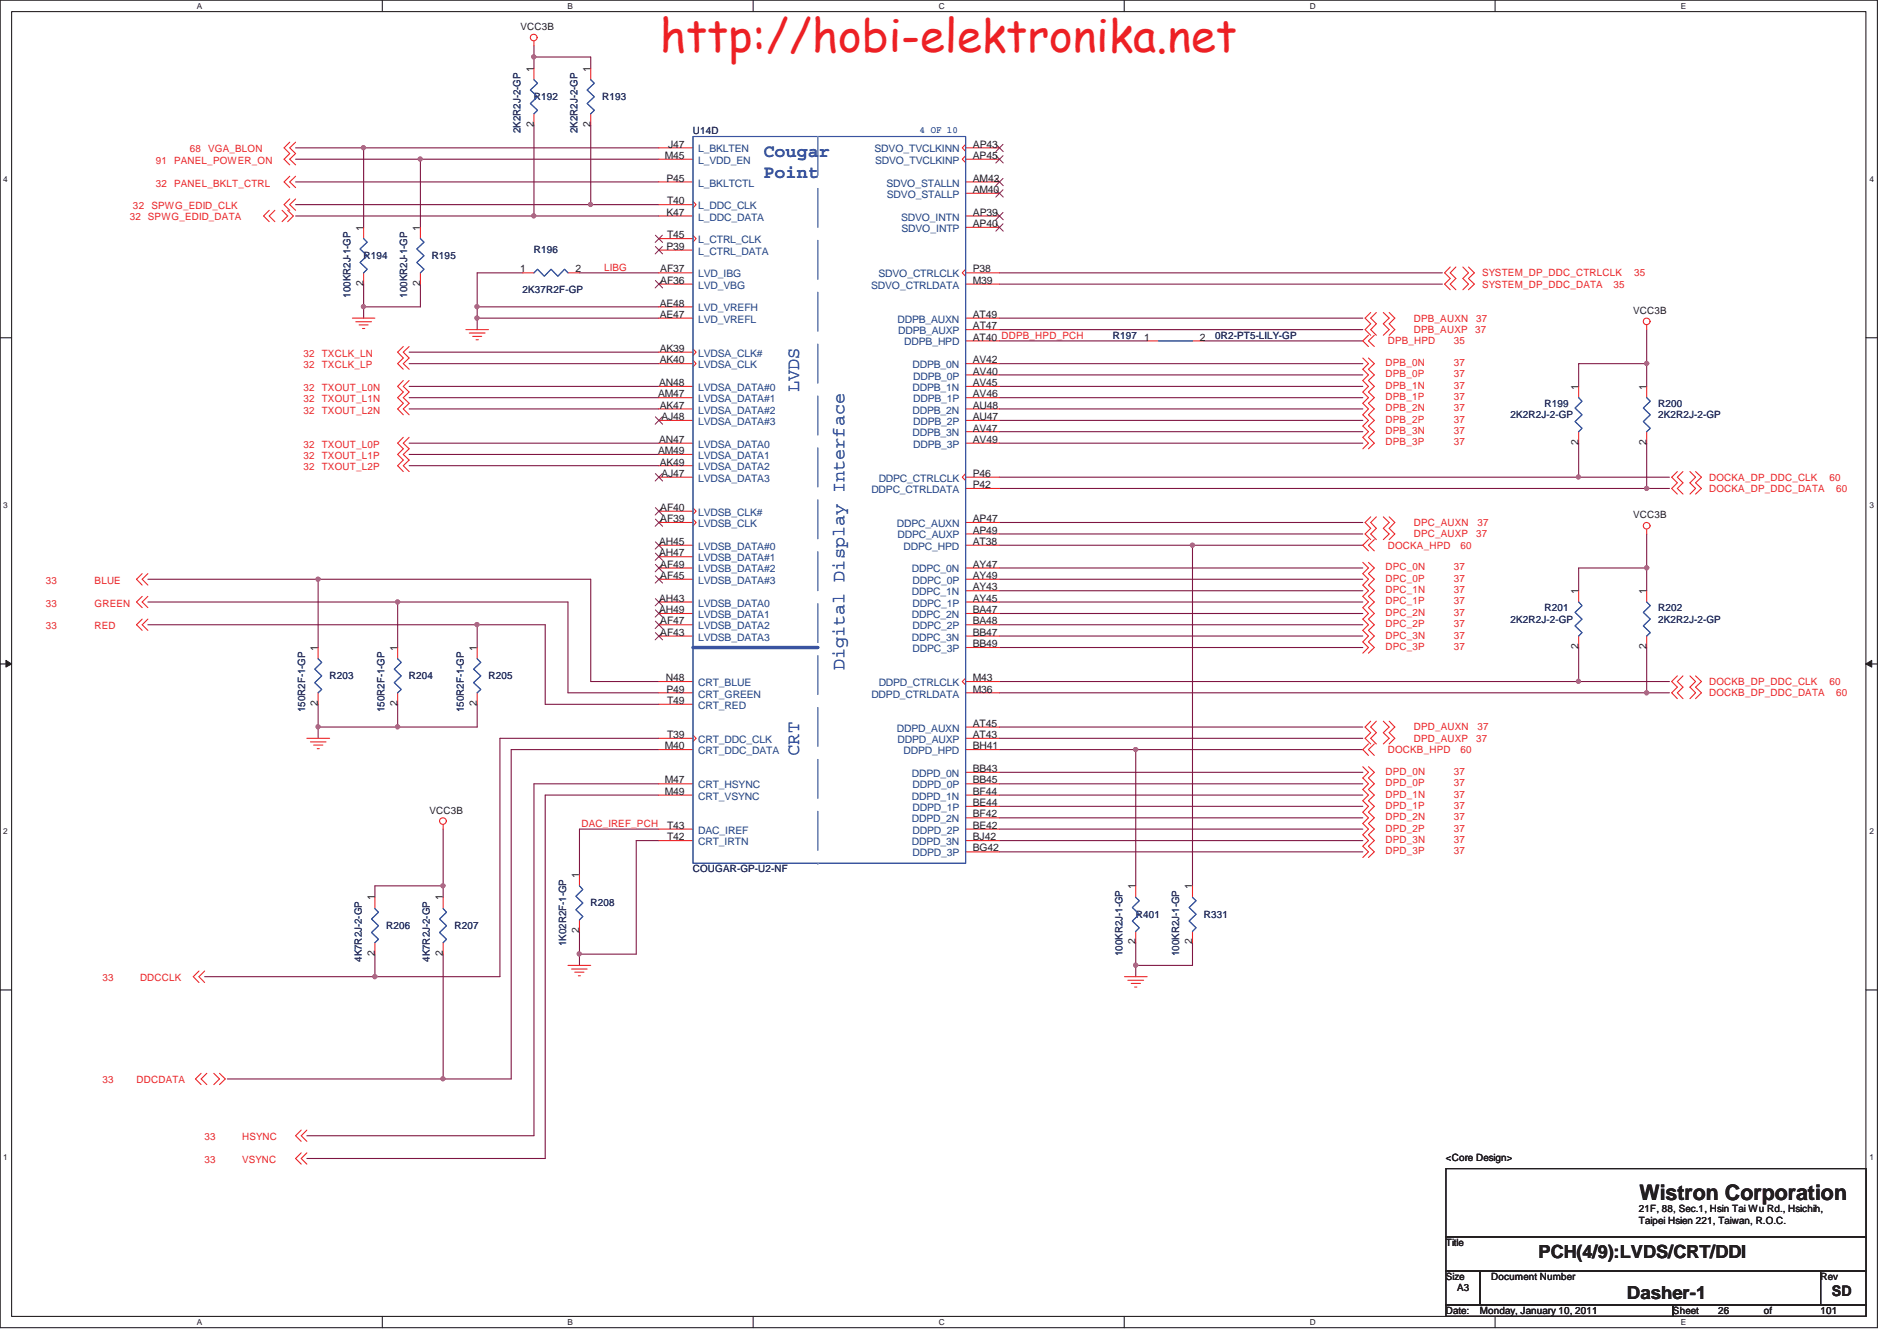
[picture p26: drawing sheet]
<svg xmlns="http://www.w3.org/2000/svg" width="297mm" height="210mm" viewBox="0 0 297 210" stroke-linecap="round" stroke-linejoin="round" font-family="sans-serif">
<defs><g id="words">
<text font-size="7.1" fill="#ed2024" x="103.3" y="8.1">http://hobi-elektronika.net</text>
<text font-size="3.3" fill="#231f20" x="256.7" y="187.9">Wistron Corporation</text>
<g font-size="2.8" fill="#3a53a4">
<text x="119.5" y="24.6">Cougar</text>
<text x="119.5" y="27.9">Point</text>
<text x="125.1" y="61.4" transform="rotate(-90 125.1 61.4)">LVDS</text>
<text x="132.2" y="105" transform="rotate(-90 132.2 105)">Digital Display Interface</text>
<text x="125.1" y="118.3" transform="rotate(-90 125.1 118.3)">CRT</text>
</g>
<g font-size="2.8" fill="#231f20">
<text x="240.9" y="197">PCH(4/9):LVDS/CRT/DDI</text>
<text x="254.8" y="203.4">Dasher-1</text>
</g>
<text font-size="2.3" fill="#231f20" x="286.8" y="202.9">SD</text>
<g font-size="1.6" fill="#231f20">
<text x="81.5" y="4.7">VCC3B</text>
<text x="83.6" y="11.3" transform="rotate(-90 83.6 11.3)">1</text>
<text x="92.5" y="11.3" transform="rotate(-90 92.5 11.3)">1</text>
<text x="83.6" y="19.9" transform="rotate(-90 83.6 19.9)">2</text>
<text x="92.5" y="19.9" transform="rotate(-90 92.5 19.9)">2</text>
<text x="104.6" y="23.1">J47</text>
<text x="152.3" y="23.1">AP43</text>
<text x="104.1" y="24.9">M45</text>
<text x="104.4" y="28.4">P45</text>
<text x="152.3" y="24.9">AP45</text>
<text x="152.3" y="28.4">AM42</text>
<text x="104.4" y="33.8">K47</text>
<text x="104.5" y="32">T40</text>
<text x="152.3" y="30.2">AM40</text>
<text x="152.3" y="35.5">AP40</text>
<text x="152.3" y="33.8">AP39</text>
<text x="56.9" y="36.1" transform="rotate(-90 56.9 36.1)">1</text>
<text x="65.8" y="36.1" transform="rotate(-90 65.8 36.1)">1</text>
<text x="104.4" y="39.1">P39</text>
<text x="104.5" y="37.3">T45</text>
<text x="56.9" y="44.8" transform="rotate(-90 56.9 44.8)">2</text>
<text x="65.8" y="44.8" transform="rotate(-90 65.8 44.8)">2</text>
<text x="81.4" y="42.7">1</text>
<text x="90.1" y="42.7">2</text>
<text x="103.3" y="48">AE48</text>
<text x="103.4" y="42.7">AF37</text>
<text x="103.4" y="44.4">AF36</text>
<text x="152.3" y="42.7">P38</text>
<text x="152.3" y="44.4">M39</text>
<text x="103.3" y="49.8">AE47</text>
<text x="152.3" y="49.8">AT49</text>
<text x="152.3" y="53.3">AT40 DDPB_HPD_PCH</text>
<text x="152.3" y="51.6">AT47</text>
<text x="179.2" y="53.3">1</text>
<text x="187.9" y="53.3">2</text>
<text x="255.7" y="49.1">VCC3B</text>
<text x="103.3" y="55.1">AK39</text>
<text x="103.3" y="56.9">AK40</text>
<text x="152.3" y="56.9">AV42</text>
<text x="152.3" y="58.7">AV40</text>
<text x="103.1" y="62.2">AM47</text>
<text x="103.2" y="60.4">AN48</text>
<text x="103.3" y="64">AK47</text>
<text x="103.6" y="65.8">AJ48</text>
<text x="152.3" y="60.4">AV45</text>
<text x="152.3" y="64">AU48</text>
<text x="152.3" y="62.2">AV46</text>
<text x="152.3" y="65.8">AU47</text>
<text x="247.2" y="61" transform="rotate(-90 247.2 61)">1</text>
<text x="257.8" y="61" transform="rotate(-90 257.8 61)">1</text>
<text x="103.1" y="71.1">AM49</text>
<text x="103.2" y="69.3">AN47</text>
<text x="152.3" y="67.6">AV47</text>
<text x="152.3" y="69.3">AV49</text>
<text x="247.2" y="69.7" transform="rotate(-90 247.2 69.7)">2</text>
<text x="257.8" y="69.7" transform="rotate(-90 257.8 69.7)">2</text>
<text x="103.3" y="72.9">AK49</text>
<text x="103.6" y="74.7">AJ47</text>
<text x="152.3" y="74.7">P46</text>
<text x="152.3" y="76.5">P42</text>
<text x="103.4" y="80">AF40</text>
<text x="103.4" y="81.8">AF39</text>
<text x="152.3" y="83.6">AP49</text>
<text x="152.3" y="81.8">AP47</text>
<text x="255.7" y="81.1">VCC3B</text>
<text x="103.2" y="85.4">AH45</text>
<text x="103.2" y="87.1">AH47</text>
<text x="103.4" y="88.9">AF49</text>
<text x="152.3" y="85.4">AT38</text>
<text x="152.3" y="88.9">AY47</text>
<text x="103.2" y="94.2">AH43</text>
<text x="103.4" y="90.7">AF45</text>
<text x="152.3" y="94.2">AY45</text>
<text x="152.3" y="90.7">AY49</text>
<text x="152.3" y="92.4">AY43</text>
<text x="247.2" y="93" transform="rotate(-90 247.2 93)">1</text>
<text x="257.8" y="93" transform="rotate(-90 257.8 93)">1</text>
<text x="49.8" y="101.9" transform="rotate(-90 49.8 101.9)">1</text>
<text x="62.2" y="101.9" transform="rotate(-90 62.2 101.9)">1</text>
<text x="74.7" y="101.9" transform="rotate(-90 74.7 101.9)">1</text>
<text x="103.2" y="96">AH49</text>
<text x="103.4" y="97.8">AF47</text>
<text x="103.4" y="99.6">AF43</text>
<text x="152.3" y="97.8">BA48</text>
<text x="152.3" y="101.3">BB49</text>
<text x="152.3" y="96">BA47</text>
<text x="152.3" y="99.6">BB47</text>
<text x="247.2" y="101.7" transform="rotate(-90 247.2 101.7)">2</text>
<text x="257.8" y="101.7" transform="rotate(-90 257.8 101.7)">2</text>
<text x="104.3" y="106.7">N48</text>
<text x="152.3" y="106.7">M43</text>
<text x="49.8" y="110.6" transform="rotate(-90 49.8 110.6)">2</text>
<text x="62.2" y="110.6" transform="rotate(-90 62.2 110.6)">2</text>
<text x="74.7" y="110.6" transform="rotate(-90 74.7 110.6)">2</text>
<text x="104.4" y="108.5">P49</text>
<text x="104.5" y="110.2">T49</text>
<text x="152.3" y="108.5">M36</text>
<text x="152.3" y="113.8">AT45</text>
<text x="104.1" y="117.4">M40</text>
<text x="104.5" y="115.6">T39</text>
<text x="152.3" y="117.4">BH41</text>
<text x="152.3" y="115.6">AT43</text>
<text x="104.1" y="122.7">M47</text>
<text x="104.1" y="124.4">M49</text>
<text x="152.3" y="122.7">BB45</text>
<text x="152.3" y="120.9">BB43</text>
<text x="152.3" y="124.4">BF44</text>
<text x="67.3" y="127.4">VCC3B</text>
<text x="104.5" y="131.6">T42</text>
<text x="104.5" y="129.8">T43</text>
<text x="152.3" y="129.8">BE42</text>
<text x="152.3" y="126.2">BE44</text>
<text x="152.3" y="128">BF42</text>
<text x="152.3" y="131.6">BJ42</text>
<text x="90.7" y="137.4" transform="rotate(-90 90.7 137.4)">1</text>
<text x="152.3" y="133.3">BG42</text>
<text x="58.7" y="141" transform="rotate(-90 58.7 141)">1</text>
<text x="69.4" y="141" transform="rotate(-90 69.4 141)">1</text>
<text x="177.8" y="139.2" transform="rotate(-90 177.8 139.2)">1</text>
<text x="186.7" y="139.2" transform="rotate(-90 186.7 139.2)">1</text>
<text x="58.7" y="149.7" transform="rotate(-90 58.7 149.7)">2</text>
<text x="69.4" y="149.7" transform="rotate(-90 69.4 149.7)">2</text>
<text x="90.7" y="146.1" transform="rotate(-90 90.7 146.1)">2</text>
<text x="177.8" y="147.9" transform="rotate(-90 177.8 147.9)">2</text>
<text x="186.7" y="147.9" transform="rotate(-90 186.7 147.9)">2</text>
<text x="226.4" y="181.8">&lt;Core Design&gt;</text>
<text x="256.6" y="189.8">21F, 88, Sec.1, Hsin Tai Wu Rd., Hsichih,</text>
<text x="256.6" y="191.6">Taipei Hsien 221, Taiwan, R.O.C.</text>
<text x="226.4" y="195.1">Title</text>
<text x="226.4" y="200.5">Size</text>
<text x="228.2" y="202.2">A3</text>
<text x="233.5" y="200.5">Document Number</text>
<text x="285.1" y="200.5">Rev</text>
<text x="226.4" y="205.8">Date:</text>
<text x="231.7" y="205.8">Monday, January 10, 2011</text>
<text x="262" y="205.8">Sheet</text>
<text x="269" y="205.8">26</text>
<text x="276.2" y="205.8">of</text>
<text x="285" y="205.8">101</text>
</g>
<g font-size="1.6" fill="#2d2d72">
<text x="83.6" y="15.7">R192</text>
<text x="94.3" y="15.7">R193</text>
<text x="81.5" y="20.8" transform="rotate(-90 81.5 20.8)">2K2R2J-2-GP</text>
<text x="90.4" y="20.8" transform="rotate(-90 90.4 20.8)">2K2R2J-2-GP</text>
<text x="108.5" y="21">U14D</text>
<text x="56.9" y="40.6">R194</text>
<text x="67.6" y="40.6">R195</text>
<text x="83.6" y="39.7">R196</text>
<text x="54.9" y="46.6" transform="rotate(-90 54.9 46.6)">100KR2J-1-GP</text>
<text x="63.7" y="46.6" transform="rotate(-90 63.7 46.6)">100KR2J-1-GP</text>
<text x="81.8" y="45.9">2K37R2F-GP</text>
<text x="174.3" y="53">R197</text>
<text x="190.3" y="53">0R2-PT5-LILY-GP</text>
<text x="236.5" y="65.5">2K2R2J-2-GP</text>
<text x="241.8" y="63.7">R199</text>
<text x="259.6" y="63.7">R200</text>
<text x="259.6" y="65.5">2K2R2J-2-GP</text>
<text x="241.8" y="95.7">R201</text>
<text x="259.6" y="95.7">R202</text>
<text x="236.5" y="97.5">2K2R2J-2-GP</text>
<text x="259.6" y="97.5">2K2R2J-2-GP</text>
<text x="51.6" y="106.4">R203</text>
<text x="64" y="106.4">R204</text>
<text x="76.5" y="106.4">R205</text>
<text x="47.8" y="111.5" transform="rotate(-90 47.8 111.5)">150R2F-1-GP</text>
<text x="60.2" y="111.5" transform="rotate(-90 60.2 111.5)">150R2F-1-GP</text>
<text x="72.6" y="111.5" transform="rotate(-90 72.6 111.5)">150R2F-1-GP</text>
<text x="108.5" y="136.6">COUGAR-GP-U2-NF</text>
<text x="92.5" y="141.9">R208</text>
<text x="177.8" y="143.7">R401</text>
<text x="188.5" y="143.7">R331</text>
<text x="60.5" y="145.5">R206</text>
<text x="71.2" y="145.5">R207</text>
<text x="88.7" y="148.2" transform="rotate(-90 88.7 148.2)">1K02R2F-1-GP</text>
<text x="175.8" y="149.7" transform="rotate(-90 175.8 149.7)">100KR2J-1-GP</text>
<text x="184.6" y="149.7" transform="rotate(-90 184.6 149.7)">100KR2J-1-GP</text>
<text x="56.7" y="150.6" transform="rotate(-90 56.7 150.6)">4K7R2J-2-GP</text>
<text x="67.3" y="150.6" transform="rotate(-90 67.3 150.6)">4K7R2J-2-GP</text>
</g>
<g font-size="1.6" fill="#ec2426">
<text x="29.7" y="23.9">68</text>
<text x="32.6" y="23.9">VGA_BLON</text>
<text x="24.4" y="29.2">32</text>
<text x="24.4" y="25.7">91</text>
<text x="27.3" y="29.2">PANEL_BKLT_CTRL</text>
<text x="27.3" y="25.7">PANEL_POWER_ON</text>
<text x="20.3" y="34.4">32 SPWG_EDID_DATA</text>
<text x="20.8" y="32.8">32</text>
<text x="23.7" y="32.8">SPWG_EDID_CLK</text>
<text x="94.6" y="42.4">LIBG</text>
<text x="232.1" y="43.3">SYSTEM_DP_DDC_CTRLCLK</text>
<text x="232.1" y="45.1">SYSTEM_DP_DDC_DATA</text>
<text x="252.7" y="45.1">35</text>
<text x="255.9" y="43.3">35</text>
<text x="217.3" y="53.9">DPB_HPD</text>
<text x="221.4" y="50.4">DPB_AUXN</text>
<text x="221.4" y="52.1">DPB_AUXP</text>
<text x="227.6" y="53.9">35</text>
<text x="231" y="52.1">37</text>
<text x="231.2" y="50.4">37</text>
<text x="47.5" y="55.9">32</text>
<text x="47.5" y="57.6">32</text>
<text x="50.4" y="55.9">TXCLK_LN</text>
<text x="50.4" y="57.6">TXCLK_LP</text>
<text x="217" y="59.1">DPB_0P</text>
<text x="217" y="57.3">DPB_0N</text>
<text x="227.6" y="57.3">37</text>
<text x="227.6" y="59.1">37</text>
<text x="47.5" y="61.2">32</text>
<text x="47.5" y="63">32</text>
<text x="47.5" y="64.8">32</text>
<text x="50.4" y="61.2">TXOUT_L0N</text>
<text x="50.4" y="63">TXOUT_L1N</text>
<text x="50.4" y="64.8">TXOUT_L2N</text>
<text x="217" y="62.7">DPB_1P</text>
<text x="217" y="60.9">DPB_1N</text>
<text x="217" y="64.4">DPB_2N</text>
<text x="227.6" y="60.9">37</text>
<text x="227.6" y="64.4">37</text>
<text x="227.6" y="62.7">37</text>
<text x="47.5" y="70.1">32</text>
<text x="47.5" y="71.9">32</text>
<text x="50.4" y="70.1">TXOUT_L0P</text>
<text x="50.4" y="71.9">TXOUT_L1P</text>
<text x="217" y="69.7">DPB_3P</text>
<text x="217" y="68">DPB_3N</text>
<text x="217" y="66.2">DPB_2P</text>
<text x="227.6" y="68">37</text>
<text x="227.6" y="69.7">37</text>
<text x="227.6" y="66.2">37</text>
<text x="47.5" y="73.7">32</text>
<text x="50.4" y="73.7">TXOUT_L2P</text>
<text x="267.6" y="75.3">DOCKA_DP_DDC_CLK</text>
<text x="267.6" y="77.1">DOCKA_DP_DDC_DATA</text>
<text x="286.4" y="75.3">60</text>
<text x="287.5" y="77.1">60</text>
<text x="221.4" y="82.4">DPC_AUXN</text>
<text x="231.3" y="82.4">37</text>
<text x="217" y="89.3">DPC_0N</text>
<text x="217.3" y="85.9">DOCKA_HPD</text>
<text x="221.4" y="84.1">DPC_AUXP</text>
<text x="227.6" y="89.3">37</text>
<text x="228.7" y="85.9">60</text>
<text x="231.2" y="84.1">37</text>
<text x="7.2" y="91.4">33</text>
<text x="7.2" y="95">33</text>
<text x="14.8" y="91.4">BLUE</text>
<text x="14.8" y="95">GREEN</text>
<text x="217" y="91.1">DPC_0P</text>
<text x="217" y="94.7">DPC_1P</text>
<text x="217" y="92.9">DPC_1N</text>
<text x="227.6" y="92.9">37</text>
<text x="227.6" y="91.1">37</text>
<text x="227.6" y="94.7">37</text>
<text x="7.2" y="98.5">33</text>
<text x="14.8" y="98.5">RED</text>
<text x="217" y="101.8">DPC_3P</text>
<text x="217" y="100">DPC_3N</text>
<text x="217" y="98.2">DPC_2P</text>
<text x="217" y="96.4">DPC_2N</text>
<text x="227.6" y="100">37</text>
<text x="227.6" y="96.4">37</text>
<text x="227.6" y="101.8">37</text>
<text x="227.6" y="98.2">37</text>
<text x="267.6" y="107.3">DOCKB_DP_DDC_CLK</text>
<text x="286.4" y="107.3">60</text>
<text x="267.6" y="109">DOCKB_DP_DDC_DATA</text>
<text x="287.5" y="109">60</text>
<text x="217.3" y="117.9">DOCKB_HPD</text>
<text x="221.4" y="114.4">DPD_AUXN</text>
<text x="221.4" y="116.2">DPD_AUXP</text>
<text x="228.7" y="117.9">60</text>
<text x="231.2" y="116.2">37</text>
<text x="231.3" y="114.4">37</text>
<text x="217" y="123.1">DPD_0P</text>
<text x="217" y="121.3">DPD_0N</text>
<text x="217" y="124.9">DPD_1N</text>
<text x="227.6" y="121.3">37</text>
<text x="227.6" y="124.9">37</text>
<text x="227.6" y="123.1">37</text>
<text x="91.1" y="129.5">DAC_IREF_PCH</text>
<text x="217" y="132">DPD_3N</text>
<text x="217" y="126.7">DPD_1P</text>
<text x="217" y="130.2">DPD_2P</text>
<text x="217" y="128.4">DPD_2N</text>
<text x="227.6" y="132">37</text>
<text x="227.6" y="128.4">37</text>
<text x="227.6" y="126.7">37</text>
<text x="227.6" y="130.2">37</text>
<text x="217" y="133.8">DPD_3P</text>
<text x="227.6" y="133.8">37</text>
<text x="16" y="153.7">33</text>
<text x="21.9" y="153.7">DDCCLK</text>
<text x="16" y="169.5">33</text>
<text x="21.4" y="169.5">DDCDATA</text>
<text x="32" y="178.5">33</text>
<text x="37.9" y="178.5">HSYNC</text>
<text x="32" y="182.1">33</text>
<text x="37.9" y="182.1">VSYNC</text>
</g>
<g font-size="1.6" fill="#1d437e">
<text x="109.3" y="23.9">L_BKLTEN</text>
<text x="136.9" y="23.9">SDVO_TVCLKINN</text>
<text x="109.3" y="29.2">L_BKLTCTL</text>
<text x="109.3" y="25.7">L_VDD_EN</text>
<text x="137" y="25.7">SDVO_TVCLKINP</text>
<text x="138.8" y="29.2">SDVO_STALLN</text>
<text x="109.3" y="32.8">L_DDC_CLK</text>
<text x="109.3" y="34.5">L_DDC_DATA</text>
<text x="138.9" y="31">SDVO_STALLP</text>
<text x="141.1" y="34.5">SDVO_INTN</text>
<text x="109.3" y="38.1">L_CTRL_CLK</text>
<text x="109.3" y="39.9">L_CTRL_DATA</text>
<text x="141.2" y="36.3">SDVO_INTP</text>
<text x="109.3" y="43.4">LVD_IBG</text>
<text x="109.3" y="45.2">LVD_VBG</text>
<text x="136.4" y="45.2">SDVO_CTRLDATA</text>
<text x="137.5" y="43.4">SDVO_CTRLCLK</text>
<text x="109.3" y="48.8">LVD_VREFH</text>
<text x="109.3" y="50.6">LVD_VREFL</text>
<text x="140.5" y="50.6">DDPB_AUXN</text>
<text x="140.6" y="52.3">DDPB_AUXP</text>
<text x="109.3" y="55.9">LVDSA_CLK#</text>
<text x="109.3" y="57.6">LVDSA_CLK</text>
<text x="141.6" y="54.1">DDPB_HPD</text>
<text x="142.9" y="57.6">DDPB_0N</text>
<text x="143" y="59.4">DDPB_0P</text>
<text x="109.3" y="61.2">LVDSA_DATA#0</text>
<text x="109.3" y="63">LVDSA_DATA#1</text>
<text x="109.3" y="64.8">LVDSA_DATA#2</text>
<text x="142.9" y="61.2">DDPB_1N</text>
<text x="142.9" y="64.8">DDPB_2N</text>
<text x="143" y="63">DDPB_1P</text>
<text x="109.3" y="66.5">LVDSA_DATA#3</text>
<text x="109.3" y="70.1">LVDSA_DATA0</text>
<text x="109.3" y="71.9">LVDSA_DATA1</text>
<text x="142.9" y="68.3">DDPB_3N</text>
<text x="143" y="66.5">DDPB_2P</text>
<text x="143" y="70.1">DDPB_3P</text>
<text x="109.3" y="73.7">LVDSA_DATA2</text>
<text x="109.3" y="75.4">LVDSA_DATA3</text>
<text x="136.4" y="77.2">DDPC_CTRLDATA</text>
<text x="137.6" y="75.4">DDPC_CTRLCLK</text>
<text x="109.3" y="80.8">LVDSB_CLK#</text>
<text x="109.3" y="82.6">LVDSB_CLK</text>
<text x="140.4" y="82.6">DDPC_AUXN</text>
<text x="109.3" y="86.1">LVDSB_DATA#0</text>
<text x="109.3" y="87.9">LVDSB_DATA#1</text>
<text x="109.3" y="89.6">LVDSB_DATA#2</text>
<text x="140.5" y="84.3">DDPC_AUXP</text>
<text x="141.5" y="86.1">DDPC_HPD</text>
<text x="142.8" y="89.6">DDPC_0N</text>
<text x="109.3" y="91.4">LVDSB_DATA#3</text>
<text x="109.3" y="95">LVDSB_DATA0</text>
<text x="142.8" y="93.2">DDPC_1N</text>
<text x="142.9" y="95">DDPC_1P</text>
<text x="142.9" y="91.4">DDPC_0P</text>
<text x="109.3" y="96.8">LVDSB_DATA1</text>
<text x="109.3" y="98.5">LVDSB_DATA2</text>
<text x="109.3" y="100.3">LVDSB_DATA3</text>
<text x="142.8" y="96.8">DDPC_2N</text>
<text x="142.8" y="100.3">DDPC_3N</text>
<text x="142.9" y="98.5">DDPC_2P</text>
<text x="109.3" y="107.4">CRT_BLUE</text>
<text x="137.6" y="107.4">DDPD_CTRLCLK</text>
<text x="142.9" y="102.1">DDPC_3P</text>
<text x="109.3" y="109.2">CRT_GREEN</text>
<text x="109.3" y="111">CRT_RED</text>
<text x="136.4" y="109.2">DDPD_CTRLDATA</text>
<text x="109.3" y="116.3">CRT_DDC_CLK</text>
<text x="109.3" y="118.1">CRT_DDC_DATA</text>
<text x="140.4" y="114.6">DDPD_AUXN</text>
<text x="140.5" y="116.3">DDPD_AUXP</text>
<text x="141.5" y="118.1">DDPD_HPD</text>
<text x="109.3" y="123.4">CRT_HSYNC</text>
<text x="109.3" y="125.2">CRT_VSYNC</text>
<text x="142.8" y="121.7">DDPD_0N</text>
<text x="142.8" y="125.2">DDPD_1N</text>
<text x="142.9" y="123.4">DDPD_0P</text>
<text x="109.3" y="130.6">DAC_IREF</text>
<text x="142.8" y="128.8">DDPD_2N</text>
<text x="142.9" y="130.6">DDPD_2P</text>
<text x="142.9" y="127">DDPD_1P</text>
<text x="109.3" y="132.3">CRT_IRTN</text>
<text x="142.8" y="132.3">DDPD_3N</text>
<text x="142.9" y="134.1">DDPD_3P</text>
</g>
<text font-size="1.6" fill="#3a53a4" x="144.1" y="20.8">4 OF 10</text>
<g font-size="1.3" fill="#231f20">
<text x="30.8" y="1.4">A</text>
<text x="88.9" y="1.4">B</text>
<text x="147" y="1.4">C</text>
<text x="205.1" y="1.4">D</text>
<text x="263.2" y="1.4">E</text>
<text x=".5" y="28.5">4</text>
<text x="292.7" y="28.5">4</text>
<text x=".5" y="79.6">3</text>
<text x="292.7" y="79.6">3</text>
<text x=".5" y="130.6">2</text>
<text x="292.7" y="130.6">2</text>
<text x=".5" y="181.7">1</text>
<text x="292.7" y="181.7">1</text>
<text x="30.8" y="207.4">A</text>
<text x="88.9" y="207.4">B</text>
<text x="147" y="207.4">C</text>
<text x="205.1" y="207.4">D</text>
<text x="263.2" y="207.4">E</text>
</g>
</g></defs>
<path d="M0 0h294v207.9h-294zM1.8 1.8h290.4v204.3h-290.4z" fill="none" stroke="#231f20" stroke-width=".17"/>
<g fill="#fff">
<path d="M30.8 .2h.8v1.4h-.8z"/>
<path d="M30.8 206.3h.8v1.4h-.8z"/>
</g>
<path d="M59.9 0v1.8M59.9 206.1v1.8" fill="none" stroke="#231f20" stroke-width=".17"/>
<g fill="#fff">
<path d="M88.9 .2h.8v1.4h-.8z"/>
<path d="M88.9 206.3h.8v1.4h-.8z"/>
</g>
<path d="M117.9 0v1.8M117.9 206.1v1.8" fill="none" stroke="#231f20" stroke-width=".17"/>
<g fill="#fff">
<path d="M146.9 .2h.9v1.4h-.9z"/>
<path d="M146.9 206.3h.9v1.4h-.9z"/>
</g>
<path d="M176 0v1.8M176 206.1v1.8" fill="none" stroke="#231f20" stroke-width=".17"/>
<g fill="#fff">
<path d="M205 .2h.9v1.4h-.9z"/>
<path d="M205 206.3h.9v1.4h-.9z"/>
</g>
<path d="M234.1 0v1.8M234.1 206.1v1.8" fill="none" stroke="#231f20" stroke-width=".17"/>
<g fill="#fff">
<path d="M263.1 .2h.8v1.4h-.8z"/>
<path d="M263.1 206.3h.8v1.4h-.8z"/>
<path d="M.5 27.3h.7v1.4h-.7z"/>
<path d="M292.7 27.3h.6v1.4h-.6z"/>
<path d="M.5 78.4h.7v1.4h-.7z"/>
<path d="M292.7 78.4h.6v1.4h-.6z"/>
</g>
<path d="M0 52.9h1.8M292.2 52.9h1.8" fill="none" stroke="#231f20" stroke-width=".17"/>
<g fill="#fff">
<path d="M.5 129.5h.7v1.4h-.7z"/>
<path d="M292.7 129.5h.6v1.4h-.6z"/>
</g>
<path d="M0 104h1.8M292.2 104h1.8" fill="none" stroke="#231f20" stroke-width=".17"/>
<path d="M.9 103.4l.9 .6-.9 .5z" fill="#231f20"/>
<path d="M.9 103.4l.9 .6-.9 .5z" fill="none" stroke="#231f20" stroke-width=".16"/>
<path d="M292.2 104l.9-.6v1.1z" fill="#231f20"/>
<path d="M292.2 104l.9-.6v1.1z" fill="none" stroke="#231f20" stroke-width=".16"/>
<g fill="#fff">
<path d="M.5 180.6h.7v1.4h-.7z"/>
<path d="M292.7 180.6h.6v1.4h-.6z"/>
</g>
<path d="M0 155h1.8M292.2 155h1.8" fill="none" stroke="#231f20" stroke-width=".17"/>
<path d="M103.2 129.8h-12.5v7.2M90.7 149.4v1.8" fill="none" stroke="#7f1542" stroke-width=".17"/>
<circle cx="90.7" cy="149.4" r=".32" fill="#b8529f"/>
<circle cx="90.7" cy="149.4" r=".32" fill="none" stroke="#b8529f" stroke-width=".17"/>
<path d="M80 117.4v51.5M103.2 115.6h-24.9v37.3h-19.6v-3.5M69.4 129.8v8.9M103.2 131.6h-3.6v17.8h-8.9v-3.6M103.2 124.5h-17.8v56.9h-37.4M103.2 122.7h-19.6v55.1h-35.6" fill="none" stroke="#7f1542" stroke-width=".17"/>
<circle cx="58.7" cy="152.9" r=".33" fill="#b8529f"/>
<circle cx="58.7" cy="152.9" r=".33" fill="none" stroke="#b8529f" stroke-width=".17"/>
<path d="M58.7 138.7v1.8M69.4 149.4v19.5" fill="none" stroke="#7f1542" stroke-width=".17"/>
<circle cx="69.4" cy="168.9" r=".32" fill="#b8529f"/>
<circle cx="69.4" cy="168.9" r=".32" fill="none" stroke="#b8529f" stroke-width=".17"/>
<path d="M80 117.4h23.2M58.7 138.7h10.7v1.8M35.6 168.9h44.4" fill="none" stroke="#7f1542" stroke-width=".17"/>
<circle cx="69.4" cy="138.7" r=".32" fill="#b8529f"/>
<circle cx="69.4" cy="138.7" r=".32" fill="none" stroke="#b8529f" stroke-width=".17"/>
<path d="M74.7 110.3v3.5h-24.9v1.8" fill="none" stroke="#7f1542" stroke-width=".17"/>
<circle cx="62.3" cy="113.8" r=".33" fill="#b8529f"/>
<circle cx="62.3" cy="113.8" r=".33" fill="none" stroke="#b8529f" stroke-width=".17"/>
<circle cx="49.8" cy="113.8" r=".33" fill="#b8529f"/>
<circle cx="49.8" cy="113.8" r=".33" fill="none" stroke="#b8529f" stroke-width=".17"/>
<g fill="none" stroke="#7f1542" stroke-width=".17">
<path d="M64.1 56.9h39.1M64.1 55.1h39.1M74.7 48.1h28.5M90.7 42.7h12.5M64.1 60.5h39.1M64.1 62.3h39.1M64.1 64h39.1M64.1 69.4h39.1M64.1 71.2h39.1M64.1 72.9h39.1M23.2 97.8h51.5v3.6M85.4 97.8v12.5h17.8"/>
<path d="M49.8 101.4v-10.7h42.7v16h10.7M62.3 101.4v-7.1h26.6v14.2h14.3M62.3 110.3v3.5"/>
</g>
<circle cx="74.7" cy="48" r=".32" fill="#b8529f"/>
<circle cx="74.7" cy="48" r=".32" fill="none" stroke="#b8529f" stroke-width=".17"/>
<path d="M74.7 49.8h28.5M74.7 42.7h7.1" fill="none" stroke="#7f1542" stroke-width=".17"/>
<circle cx="74.7" cy="49.8" r=".32" fill="#b8529f"/>
<circle cx="74.7" cy="49.8" r=".32" fill="none" stroke="#b8529f" stroke-width=".17"/>
<path d="M92.5 32h10.7M74.7 48.1v3.5" fill="none" stroke="#7f1542" stroke-width=".17"/>
<circle cx="92.5" cy="32" r=".32" fill="#b8529f"/>
<circle cx="92.5" cy="32" r=".32" fill="none" stroke="#b8529f" stroke-width=".17"/>
<path d="M83.6 33.8h19.6" fill="none" stroke="#7f1542" stroke-width=".17"/>
<circle cx="83.6" cy="33.8" r=".32" fill="#b8529f"/>
<circle cx="83.6" cy="33.8" r=".32" fill="none" stroke="#b8529f" stroke-width=".17"/>
<path d="M83.6 19.6v14.2h-37.3M92.5 19.6v12.4h-46.2M56.9 23.2h46.3" fill="none" stroke="#7f1542" stroke-width=".17"/>
<circle cx="56.9" cy="23.1" r=".32" fill="#b8529f"/>
<circle cx="56.9" cy="23.1" r=".32" fill="none" stroke="#b8529f" stroke-width=".17"/>
<path d="M65.8 24.9h37.4" fill="none" stroke="#7f1542" stroke-width=".17"/>
<circle cx="65.8" cy="24.9" r=".32" fill="#b8529f"/>
<circle cx="65.8" cy="24.9" r=".32" fill="none" stroke="#b8529f" stroke-width=".17"/>
<path d="M83.6 8.9v1.8" fill="none" stroke="#7f1542" stroke-width=".17"/>
<circle cx="83.6" cy="8.9" r=".32" fill="#b8529f"/>
<circle cx="83.6" cy="8.9" r=".32" fill="none" stroke="#b8529f" stroke-width=".17"/>
<path d="M83.6 8.9h8.9v1.8M46.3 23.2h10.6v12.4M46.3 28.5h56.9M65.8 24.9v10.7M65.8 44.5v3.6h-8.9" fill="none" stroke="#7f1542" stroke-width=".17"/>
<circle cx="56.9" cy="48" r=".32" fill="#b8529f"/>
<circle cx="56.9" cy="48" r=".32" fill="none" stroke="#b8529f" stroke-width=".17"/>
<path d="M56.9 44.5v5.3M74.7 42.7v5.4M247.2 74.7h14.2" fill="none" stroke="#7f1542" stroke-width=".17"/>
<circle cx="247.2" cy="74.7" r=".32" fill="#b8529f"/>
<circle cx="247.2" cy="74.7" r=".32" fill="none" stroke="#b8529f" stroke-width=".17"/>
<path d="M257.8 76.5h3.6" fill="none" stroke="#7f1542" stroke-width=".17"/>
<circle cx="257.8" cy="76.5" r=".33" fill="#b8529f"/>
<circle cx="257.8" cy="76.5" r=".33" fill="none" stroke="#b8529f" stroke-width=".17"/>
<path d="M257.8 56.9v3.6M257.8 69.4v7.1" fill="none" stroke="#7f1542" stroke-width=".17"/>
<circle cx="257.8" cy="56.9" r=".32" fill="#b8529f"/>
<circle cx="257.8" cy="56.9" r=".32" fill="none" stroke="#b8529f" stroke-width=".17"/>
<path d="M83.6 7.2v1.7M46.3 24.9h19.5M257.8 51.6v5.3h-10.6v3.6M156.5 76.5h101.3M247.2 69.4v5.3h-90.7M23.2 90.7h26.6M32 152.9h26.7" fill="none" stroke="#7f1542" stroke-width=".17"/>
<circle cx="49.8" cy="90.7" r=".33" fill="#b8529f"/>
<circle cx="49.8" cy="90.7" r=".33" fill="none" stroke="#b8529f" stroke-width=".17"/>
<path d="M23.2 94.3h39.1" fill="none" stroke="#7f1542" stroke-width=".17"/>
<circle cx="62.3" cy="94.3" r=".33" fill="#b8529f"/>
<circle cx="62.3" cy="94.3" r=".33" fill="none" stroke="#b8529f" stroke-width=".17"/>
<path d="M74.7 97.8h10.7" fill="none" stroke="#7f1542" stroke-width=".17"/>
<circle cx="74.7" cy="97.8" r=".32" fill="#b8529f"/>
<circle cx="74.7" cy="97.8" r=".32" fill="none" stroke="#b8529f" stroke-width=".17"/>
<path d="M247.2 101.4v5.3h14.2M257.8 101.4v7.1" fill="none" stroke="#7f1542" stroke-width=".17"/>
<circle cx="247.2" cy="106.7" r=".32" fill="#b8529f"/>
<circle cx="247.2" cy="106.7" r=".32" fill="none" stroke="#b8529f" stroke-width=".17"/>
<path d="M257.8 88.9v3.6" fill="none" stroke="#7f1542" stroke-width=".17"/>
<circle cx="257.8" cy="88.9" r=".33" fill="#b8529f"/>
<circle cx="257.8" cy="88.9" r=".33" fill="none" stroke="#b8529f" stroke-width=".17"/>
<path d="M257.8 108.5h3.6" fill="none" stroke="#7f1542" stroke-width=".17"/>
<circle cx="257.8" cy="108.5" r=".33" fill="#b8529f"/>
<circle cx="257.8" cy="108.5" r=".33" fill="none" stroke="#b8529f" stroke-width=".17"/>
<g fill="none" stroke="#7f1542" stroke-width=".17">
<path d="M156.5 42.7h69.3M156.5 44.5h69.3M156.5 49.8h56.9M156.5 51.6h56.9M156.5 56.9h56.9M156.5 58.7h56.9M156.5 53.4h23.1M188.5 53.4h24.9M156.5 60.5h56.9M156.5 62.3h56.9M156.5 64h56.9M156.5 65.8h56.9"/>
<path d="M156.5 67.6h56.9M156.5 69.4h56.9M156.5 81.8h56.9M156.5 83.6h56.9M156.5 88.9h56.9M156.5 96.1h56.9M156.5 97.8h56.9M156.5 90.7h56.9M156.5 99.6h56.9M156.5 92.5h56.9M156.5 85.4h30.2M156.5 94.3h56.9"/>
<path d="M257.8 83.6v5.3h-10.6v3.6M156.5 106.7h90.7M156.5 113.8h56.9M156.5 115.6h56.9M156.5 101.4h56.9M156.5 117.4h21.3M156.5 108.5h101.3M156.5 128.1h56.9M156.5 120.9h56.9M156.5 129.8h56.9M156.5 122.7h56.9M156.5 131.6h56.9"/>
<path d="M156.5 124.5h56.9M156.5 133.4h56.9"/>
</g>
<circle cx="177.8" cy="117.4" r=".33" fill="#b8529f"/>
<circle cx="177.8" cy="117.4" r=".33" fill="none" stroke="#b8529f" stroke-width=".17"/>
<path d="M49.8 110.3v3.5M156.5 126.3h56.9M186.7 147.6v3.6h-8.9" fill="none" stroke="#7f1542" stroke-width=".17"/>
<circle cx="177.8" cy="151.1" r=".33" fill="#b8529f"/>
<circle cx="177.8" cy="151.1" r=".33" fill="none" stroke="#b8529f" stroke-width=".17"/>
<path d="M186.7 85.4v53.3M177.8 147.6v5.3" fill="none" stroke="#7f1542" stroke-width=".17"/>
<circle cx="186.7" cy="85.4" r=".33" fill="#b8529f"/>
<circle cx="186.7" cy="85.4" r=".33" fill="none" stroke="#b8529f" stroke-width=".17"/>
<path d="M186.7 85.4h26.7M213.4 117.4h-35.6v21.3" fill="none" stroke="#7f1542" stroke-width=".17"/>
<g fill="none" stroke="#ec2426" stroke-width=".17">
<path d="M83.6 6.4v.8M83.6 10.7v1.8M83.6 17.8v1.8M92.5 10.7v1.8M92.5 17.8v1.8M42.2 32.9l-.9 .9 .9 .9M43 32.9l-.8 .9 .8 .9M44.2 32.9l.8 .9-.8 .9M45 32.9l.9 .9-.9 .9M45.4 31.2l-.9 .8 .9 .9M45.4 27.6l-.9 .9 .9 .9M45.4 22.3l-.9 .9 .9 .8-.9 .9 .9 .9"/>
<path d="M46.3 31.2l-.9 .8 .9 .9M46.3 27.6l-.9 .9 .9 .9M46.3 22.3l-.9 .9 .9 .8-.9 .9 .9 .9M56.9 35.6v1.8M65.8 35.6v1.8M103.2 28.5h5.3M103.2 23.2h5.3M103.2 37.4h5.3M103.2 39.2h5.3M103.2 32h5.3M103.2 33.8h5.3M103.2 24.9h5.3"/>
<path d="M108.5 36.9l.5 .5-.5 .5M108.5 31.5l.5 .5-.5 .6M151.2 24.4l-.5 .5 .5 .5M151.2 22.6l-.5 .6 .5 .5M151.2 28.5h5.3M151.2 23.2h5.3M151.2 33.8h5.3M151.2 24.9h5.3M151.2 30.3h5.3M151.2 35.6h5.3M55.2 49.8h3.5M55.7 50.4h2.5"/>
<path d="M56.2 50.9h1.4M56.8 51.4h.3M56.9 42.7v1.8M63.1 54.3l-.8 .8 .8 1-.8 .8 .8 .9M63.1 59.6l-.8 .9 .8 .9-.8 .9 .8 .9-.8 .8 .8 .9M64.1 54.3l-1 .8 1 1-1 .8 1 .9M64.1 59.6l-1 .9 1 .9-1 .9 1 .9-1 .8 1 .9M65.8 42.7v1.8M73 51.6h3.5M73.5 52.1h2.5M74 52.7h1.4M74.5 53.2h.4"/>
<path d="M81.8 42.7h1.8M88.9 42.7h1.8M103.2 49.8h5.3M103.2 55.1h5.3M103.2 56.9h5.3M103.2 48.1h5.3M103.2 42.7h5.3M103.2 44.5h5.3M108.5 54.6l.5 .5-.5 .6M108.5 56.4l.5 .5-.5 .5M151.2 42.2l-.5 .5 .5 .5M151.2 51.6h5.3"/>
<path d="M151.2 49.8h5.3M151.2 53.4h5.3M151.2 56.9h5.3M151.2 58.7h5.3M151.2 42.7h5.3M151.2 44.5h5.3M179.6 53.4h1.8M186.7 53.4h1.8M213.4 56.1l.9 .8-.9 .9 .9 .9-.9 .9 .9 .9-.9 .9 .9 .9-.9 .9 .9 .8-.9 .9 .9 .9-.9 .9 .9 .9-.9 .9 .9 .9-.9 .9M214.3 56.1l.9 .8-.9 .9 .9 .9-.9 .9 .9 .9-.9 .9 .9 .9-.9 .9 .9 .8-.9 .9 .9 .9-.9 .9 .9 .9-.9 .9 .9 .9-.9 .9M214.3 52.5l-.9 .9 .9 .9M214.6 48.9l-.9 .9 .9 .9-.9 .9 .9 .9"/>
<path d="M215.2 52.5l-.9 .9 .9 .9M215.5 48.9l-.9 .9 .9 .9-.9 .9 .9 .9M216.6 48.9l.9 .9-.9 .9 .9 .9-.9 .9M217.5 48.9l.9 .9-.9 .9 .9 .9-.9 .9M227.1 41.8l-.9 .9 .9 .9-.9 .9 .9 .9M228 41.8l-.9 .9 .9 .9-.9 .9 .9 .9M229.1 41.8l.8 .9-.8 .9 .8 .9-.8 .9M229.9 41.8l1 .9-1 .9 1 .9-1 .9M257.8 50.9v.7M63.1 68.5l-.8 .9 .8 .9-.8 .9 .8 .8-.8 .9 .8 .9M64.1 68.5l-1 .9 1 .9-1 .9 1 .8-1 .9 1 .9M103.2 60.5h5.3"/>
<path d="M103.2 62.3h5.3M103.2 64h5.3M103.2 65.8h5.3M103.2 69.4h5.3M103.2 71.2h5.3M103.2 72.9h5.3M103.2 74.7h5.3M108.5 79.6l.5 .4-.5 .5M151.2 74.2l-.5 .5 .5 .5M151.2 60.5h5.3M151.2 62.3h5.3M151.2 64h5.3"/>
<path d="M151.2 65.8h5.3M151.2 69.4h5.3M151.2 74.7h5.3M151.2 67.6h5.3M151.2 76.5h5.3M247.2 60.5v1.8M247.2 67.6v1.8M257.8 60.5v1.8M257.8 67.6v1.8M262.6 73.8l-.8 .9 .8 .9-.8 .9 .8 .9M263.5 73.8l-.9 .9 .9 .9-.9 .9 .9 .9M264.6 73.8l.9 .9-.9 .9 .9 .9-.9 .9"/>
<path d="M265.5 73.8l.9 .9-.9 .9 .9 .9-.9 .9M22.3 89.8l-.9 .9 .9 .9M22.3 93.4l-.9 .9 .9 .8M22.3 96.9l-.9 .9 .9 .9M23.2 89.8l-.9 .9 .9 .9M23.2 93.4l-.9 .9 .9 .8M23.2 96.9l-.9 .9 .9 .9M103.2 80h5.3M103.2 81.8h5.3M103.2 85.4h5.3M103.2 87.2h5.3M103.2 88.9h5.3"/>
<path d="M103.2 90.7h5.3M103.2 94.3h5.3M103.2 96.1h5.3M103.2 99.6h5.3M103.2 97.8h5.3M108.5 81.3l.5 .5-.5 .5M151.2 81.8h5.3M151.2 85.4h5.3M151.2 88.9h5.3M151.2 90.7h5.3M151.2 94.3h5.3M151.2 92.5h5.3"/>
<path d="M151.2 96.1h5.3M151.2 99.6h5.3M151.2 97.8h5.3M151.2 83.6h5.3M213.4 88.1l.9 .8-.9 .9 .9 .9-.9 .9 .9 .9-.9 .9 .9 .9-.9 .8 .9 1-.9 .8 .9 .9-.9 .9 .9 .9-.9 .9 .9 .9-.9 .9M214.3 88.1l.9 .8-.9 .9 .9 .9-.9 .9 .9 .9-.9 .9 .9 .9-.9 .8 .9 1-.9 .8 .9 .9-.9 .9 .9 .9-.9 .9 .9 .9-.9 .9M214.3 84.5l-.9 .9 .9 .9M214.6 80.9l-.9 .9 .9 .9-.9 .9 .9 .9M215.2 84.5l-.9 .9 .9 .9M215.5 80.9l-.9 .9 .9 .9-.9 .9 .9 .9M216.6 80.9l.9 .9-.9 .9 .9 .9-.9 .9M217.5 80.9l.9 .9-.9 .9 .9 .9-.9 .9"/>
<path d="M247.2 92.5v1.8M247.2 99.6v1.8M257.8 82.9v.7M257.8 92.5v1.8M257.8 99.6v1.8M48 115.6h3.6M48.6 116.2h2.4M49.1 116.7h1.5M49.7 117.2h.3M49.8 101.4v1.8M49.8 108.5v1.8M62.3 101.4v1.8"/>
<path d="M62.3 108.5v1.8M74.7 101.4v1.8M74.7 108.5v1.8M103.2 115.6h5.3M103.2 106.7h5.3M103.2 117.4h5.3M103.2 108.5h5.3M103.2 110.3h5.3M108.5 115.1l.5 .5-.5 .5M151.2 106.2l-.5 .5 .5 .5M151.2 115.6h5.3M151.2 101.4h5.3"/>
<path d="M151.2 106.7h5.3M151.2 117.4h5.3M151.2 108.5h5.3M151.2 113.8h5.3M214.3 116.5l-.9 .9 .9 .9M214.6 112.9l-.9 .9 .9 .9-.9 .9 .9 .9M215.2 116.5l-.9 .9 .9 .9M215.5 112.9l-.9 .9 .9 .9-.9 .9 .9 .9M216.6 112.9l.9 .9-.9 .9 .9 .9-.9 .9M217.5 112.9l.9 .9-.9 .9 .9 .9-.9 .9M262.6 105.8l-.8 .9 .8 .9-.8 .9 .8 .9M263.5 105.8l-.9 .9 .9 .9-.9 .9 .9 .9"/>
<path d="M264.6 105.8l.9 .9-.9 .9 .9 .9-.9 .9M265.5 105.8l.9 .9-.9 .9 .9 .9-.9 .9M69.4 129.1v.7M90.7 137v1.7M103.2 131.6h5.3M103.2 124.5h5.3M103.2 129.8h5.3M103.2 122.7h5.3M151.2 128.1h5.3M151.2 131.6h5.3M151.2 120.9h5.3M151.2 124.5h5.3"/>
<path d="M151.2 129.8h5.3M151.2 133.4h5.3M151.2 122.7h5.3M151.2 126.3h5.3M177.8 138.7v1.8M186.7 138.7v1.8M213.4 120.1l.9 .8-.9 .9 .9 .9-.9 .9 .9 .9-.9 .9 .9 .9-.9 .9 .9 .9-.9 .8 .9 .9-.9 .9 .9 .9-.9 .9 .9 .9-.9 .9M214.3 120.1l.9 .8-.9 .9 .9 .9-.9 .9 .9 .9-.9 .9 .9 .9-.9 .9 .9 .9-.9 .8 .9 .9-.9 .9 .9 .9-.9 .9 .9 .9-.9 .9M31.2 152.1l-.9 .8 .9 .9M32 152.1l-.8 .8 .8 .9M58.7 140.5v1.8M58.7 147.6v1.8"/>
<path d="M69.4 140.5v1.8M69.4 147.6v1.8M88.9 151.2h3.6M89.5 151.7h2.4M90 152.2h1.4M90.6 152.8h.3M90.7 144v1.8M176.1 152.9h3.5M176.6 153.5h2.5M177.1 154h1.5M177.7 154.6h.3M177.8 145.8v1.8"/>
<path d="M186.7 145.8v1.8M31.5 168.1l-.9 .8 .9 .9M32.4 168.1l-.9 .8 .9 .9M33.5 168.1l.9 .8-.9 .9M34.4 168.1l.9 .8-.9 .9M47.2 177l-.9 .8 .9 .9M48 177l-.8 .8 .8 .9M47.2 180.5l-.9 .9 .9 .9M48 180.5l-.8 .9 .8 .9"/>
<circle cx="83.6" cy="5.9" r=".52"/>
<circle cx="257.8" cy="50.3" r=".53"/>
<circle cx="257.8" cy="82.3" r=".53"/>
<circle cx="69.4" cy="128.6" r=".52"/>
</g>
<path d="M226.4 183h65.8v10.7h-65.8zM226.4 193.7h65.8v5.3h-65.8zM226.4 199h5.3v5.3h-5.3zM231.7 199h53.4v5.3h-53.4zM285.1 199h7.1v5.3h-7.1zM226.4 204.3h35.6v1.8h-35.6zM262 204.3h30.2v1.8h-30.2z" fill="none" stroke="#231f20" stroke-width=".17"/>
<g fill="none" stroke="#3a53a4" stroke-width=".17">
<path d="M83.6 12.5l.6 .5-1.2 1.1 1.2 1.1-1.2 1 1.2 1.1-.6 .5M92.5 12.5l.6 .5-1.2 1.1 1.2 1.1-1.2 1 1.2 1.1-.6 .5M56.9 37.4l.6 .5-1.1 1.1 1.1 1-1.1 1.1 1.1 1.1-.6 .5M65.8 37.4l.6 .5-1.1 1.1 1.1 1-1.1 1.1 1.1 1.1-.6 .5M108.5 21.4h42.7v113.8h-42.7zM83.6 42.7l.6-.5 1 1.1 1.1-1.1 1 1.1 1.1-1.1 .5 .5M181.4 53.4h5.3M247.2 62.3l.5 .5-1.1 1.1 1.1 1-1.1 1.1 1.1 1.1-.5 .5M257.8 62.3l.6 .5-1.1 1.1 1.1 1-1.1 1.1 1.1 1.1-.6 .5M247.2 94.3l.5 .5-1.1 1.1 1.1 1-1.1 1.1 1.1 1.1-.5 .5M257.8 94.3l.6 .5-1.1 1.1 1.1 1-1.1 1.1 1.1 1.1-.6 .5M49.8 103.2l.6 .5-1.1 1.1 1.1 1-1.1 1.1 1.1 1.1-.6 .5"/>
<path d="M62.3 103.2l.5 .5-1.1 1.1 1.1 1-1.1 1.1 1.1 1.1-.5 .5M74.7 103.2l.6 .5-1.1 1.1 1.1 1-1.1 1.1 1.1 1.1-.6 .5M90.7 138.7l.6 .6-1.1 1 1.1 1.1-1.1 1.1 1.1 1-.6 .5M58.7 142.3l.6 .5-1.1 1.1 1.1 1.1-1.1 1 1.1 1.1-.6 .5M69.4 142.3l.5 .5-1.1 1.1 1.1 1.1-1.1 1 1.1 1.1-.5 .5M177.8 140.5l.6 .5-1.1 1.1 1.1 1.1-1.1 1 1.1 1.1-.6 .5M186.7 140.5l.6 .5-1.1 1.1 1.1 1.1-1.1 1 1.1 1.1-.6 .5"/>
</g>
<g fill="none" stroke="#7f431c" stroke-width=".16">
<path d="M102.6 36.8l1.2 1.2M102.6 38.6l1.2 1.2M103.7 36.8l-1.1 1.2M103.7 38.6l-1.1 1.2M156 24.4l1.1 1.1M156 22.6l1.1 1.1M156 29.7l1.1 1.2M156 27.9l1.1 1.2M156 35l1.1 1.2M156 33.3l1.1 1.1M157.1 24.4l-1.2 1.1M157.1 22.6l-1.2 1.1"/>
<path d="M157.1 29.7l-1.2 1.2M157.1 27.9l-1.2 1.2M157.1 35l-1.2 1.2M157.1 33.3l-1.2 1.1M102.6 43.9l1.2 1.2M103.7 43.9l-1.1 1.2M102.6 65.3l1.2 1.1M102.6 74.2l1.2 1.1M102.6 79.5l1.2 1.1M103.7 65.3l-1.1 1.1M103.7 74.2l-1.1 1.1M103.7 79.5l-1.1 1.1"/>
<path d="M102.6 81.3l1.2 1.1M102.6 84.8l1.2 1.2M102.6 86.6l1.2 1.1M102.6 88.4l1.2 1.1M102.6 90.2l1.2 1.1M102.6 93.7l1.2 1.2M102.6 95.5l1.2 1.1M102.6 97.3l1.2 1.1M102.6 99.1l1.2 1.1M103.7 81.3l-1.1 1.1M103.7 84.8l-1.1 1.2M103.7 86.6l-1.1 1.1"/>
<path d="M103.7 88.4l-1.1 1.1M103.7 90.2l-1.1 1.1M103.7 93.7l-1.1 1.2M103.7 95.5l-1.1 1.1M103.7 97.3l-1.1 1.1M103.7 99.1l-1.1 1.1"/>
</g>
<path d="M128.1 21.4v113.8M128.1 135.2h.1" fill="none" stroke="#fff" stroke-width=".16" stroke-dasharray="6.1 2"/>
<path d="M128.1 21.4v113.8M128.1 135.2h.1" fill="none" stroke="#3a53a4" stroke-width=".16" stroke-dasharray="6.1 2"/>
<path d="M108.5 101.4h19.6" fill="none" stroke="#3a53a4" stroke-width=".51"/>
<circle cx="90.7" cy="149.4" r=".32" fill="#b8529f"/>
<circle cx="90.7" cy="149.4" r=".32" fill="none" stroke="#b8529f" stroke-width=".17"/>
<circle cx="58.7" cy="152.9" r=".33" fill="#b8529f"/>
<circle cx="58.7" cy="152.9" r=".33" fill="none" stroke="#b8529f" stroke-width=".17"/>
<circle cx="69.4" cy="168.9" r=".32" fill="#b8529f"/>
<circle cx="69.4" cy="168.9" r=".32" fill="none" stroke="#b8529f" stroke-width=".17"/>
<circle cx="69.4" cy="138.7" r=".32" fill="#b8529f"/>
<circle cx="69.4" cy="138.7" r=".32" fill="none" stroke="#b8529f" stroke-width=".17"/>
<circle cx="62.3" cy="113.8" r=".33" fill="#b8529f"/>
<circle cx="62.3" cy="113.8" r=".33" fill="none" stroke="#b8529f" stroke-width=".17"/>
<circle cx="49.8" cy="113.8" r=".33" fill="#b8529f"/>
<circle cx="49.8" cy="113.8" r=".33" fill="none" stroke="#b8529f" stroke-width=".17"/>
<circle cx="74.7" cy="48" r=".32" fill="#b8529f"/>
<circle cx="74.7" cy="48" r=".32" fill="none" stroke="#b8529f" stroke-width=".17"/>
<circle cx="74.7" cy="49.8" r=".32" fill="#b8529f"/>
<circle cx="74.7" cy="49.8" r=".32" fill="none" stroke="#b8529f" stroke-width=".17"/>
<circle cx="92.5" cy="32" r=".32" fill="#b8529f"/>
<circle cx="92.5" cy="32" r=".32" fill="none" stroke="#b8529f" stroke-width=".17"/>
<circle cx="83.6" cy="33.8" r=".32" fill="#b8529f"/>
<circle cx="83.6" cy="33.8" r=".32" fill="none" stroke="#b8529f" stroke-width=".17"/>
<circle cx="56.9" cy="23.1" r=".32" fill="#b8529f"/>
<circle cx="56.9" cy="23.1" r=".32" fill="none" stroke="#b8529f" stroke-width=".17"/>
<circle cx="65.8" cy="24.9" r=".32" fill="#b8529f"/>
<circle cx="65.8" cy="24.9" r=".32" fill="none" stroke="#b8529f" stroke-width=".17"/>
<circle cx="83.6" cy="8.9" r=".32" fill="#b8529f"/>
<circle cx="83.6" cy="8.9" r=".32" fill="none" stroke="#b8529f" stroke-width=".17"/>
<circle cx="56.9" cy="48" r=".32" fill="#b8529f"/>
<circle cx="56.9" cy="48" r=".32" fill="none" stroke="#b8529f" stroke-width=".17"/>
<circle cx="247.2" cy="74.7" r=".32" fill="#b8529f"/>
<circle cx="247.2" cy="74.7" r=".32" fill="none" stroke="#b8529f" stroke-width=".17"/>
<circle cx="257.8" cy="76.5" r=".33" fill="#b8529f"/>
<circle cx="257.8" cy="76.5" r=".33" fill="none" stroke="#b8529f" stroke-width=".17"/>
<circle cx="257.8" cy="56.9" r=".32" fill="#b8529f"/>
<circle cx="257.8" cy="56.9" r=".32" fill="none" stroke="#b8529f" stroke-width=".17"/>
<circle cx="49.8" cy="90.7" r=".33" fill="#b8529f"/>
<circle cx="49.8" cy="90.7" r=".33" fill="none" stroke="#b8529f" stroke-width=".17"/>
<circle cx="62.3" cy="94.3" r=".33" fill="#b8529f"/>
<circle cx="62.3" cy="94.3" r=".33" fill="none" stroke="#b8529f" stroke-width=".17"/>
<circle cx="74.7" cy="97.8" r=".32" fill="#b8529f"/>
<circle cx="74.7" cy="97.8" r=".32" fill="none" stroke="#b8529f" stroke-width=".17"/>
<circle cx="247.2" cy="106.7" r=".32" fill="#b8529f"/>
<circle cx="247.2" cy="106.7" r=".32" fill="none" stroke="#b8529f" stroke-width=".17"/>
<circle cx="257.8" cy="88.9" r=".33" fill="#b8529f"/>
<circle cx="257.8" cy="88.9" r=".33" fill="none" stroke="#b8529f" stroke-width=".17"/>
<circle cx="257.8" cy="108.5" r=".33" fill="#b8529f"/>
<circle cx="257.8" cy="108.5" r=".33" fill="none" stroke="#b8529f" stroke-width=".17"/>
<circle cx="177.8" cy="117.4" r=".33" fill="#b8529f"/>
<circle cx="177.8" cy="117.4" r=".33" fill="none" stroke="#b8529f" stroke-width=".17"/>
<circle cx="177.8" cy="151.1" r=".33" fill="#b8529f"/>
<circle cx="177.8" cy="151.1" r=".33" fill="none" stroke="#b8529f" stroke-width=".17"/>
<circle cx="186.7" cy="85.4" r=".33" fill="#b8529f"/>
<circle cx="186.7" cy="85.4" r=".33" fill="none" stroke="#b8529f" stroke-width=".17"/>
<use href="#words"/>
</svg>
